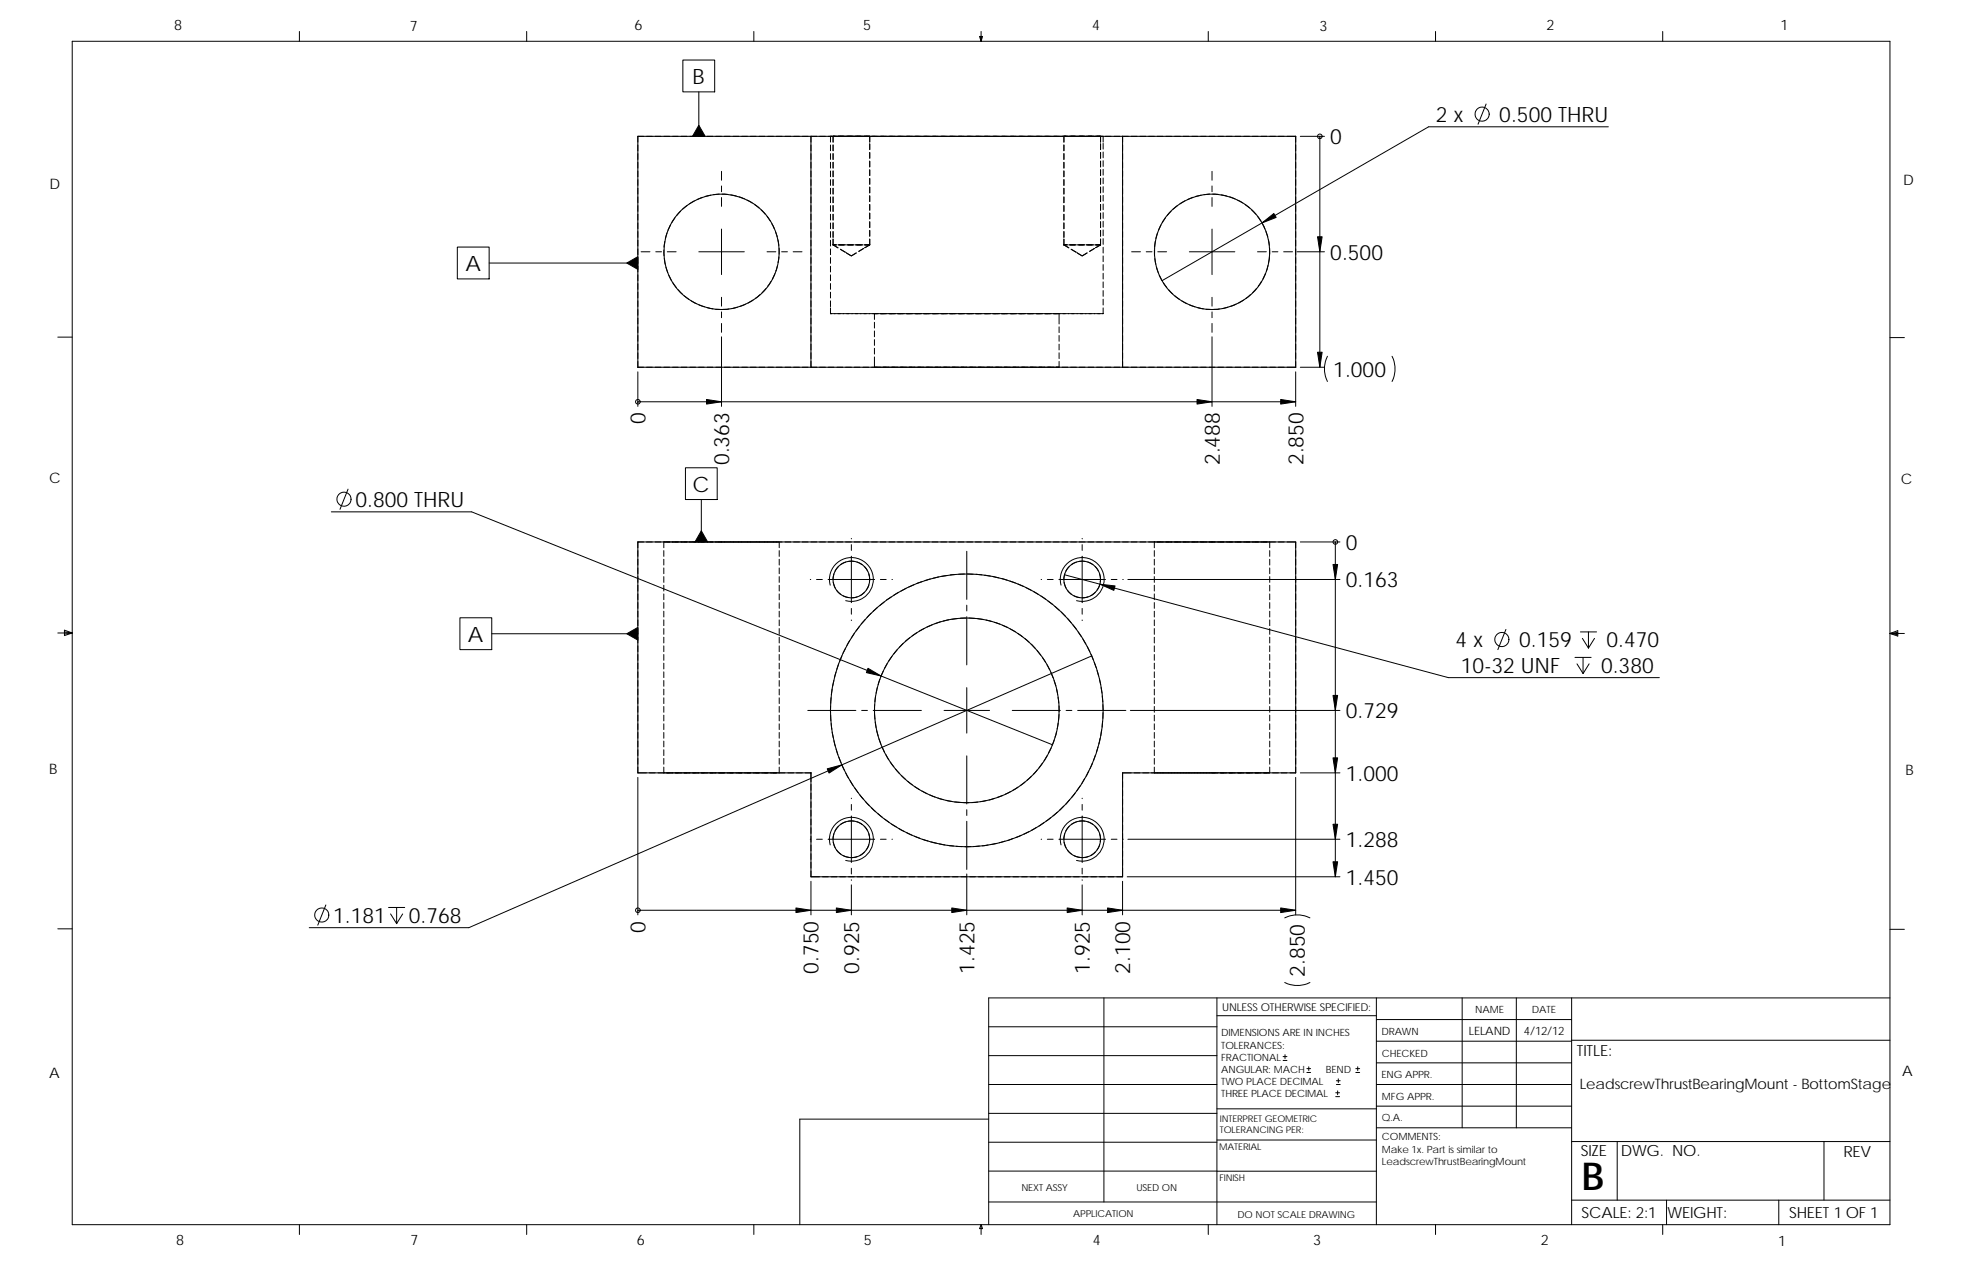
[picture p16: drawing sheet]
<svg xmlns="http://www.w3.org/2000/svg" width="432mm" height="279mm" viewBox="0 0 432 279" stroke-linecap="round" stroke-linejoin="round" font-family="sans-serif">
<defs><g id="words">
<text font-size="8.5" x="348.1" y="261.7">B</text>
<g font-size="4.7">
<text x="152.4" y="18.5">B</text>
<text x="316" y="26.8">2 x</text>
<text x="330" y="26.8">0.500 THRU</text>
<text x="292.8" y="31.8">0</text>
<text x="102.4" y="59.6">A</text>
<text x="292.8" y="57.2">0.500</text>
<text x="293.4" y="82.9">1.000</text>
<text x="142.1" y="93.3" transform="rotate(-90 142.1 93.3)">0</text>
<text x="160.5" y="102.3" transform="rotate(-90 160.5 102.3)">0.363</text>
<text x="268.4" y="102.3" transform="rotate(-90 268.4 102.3)">2.488</text>
<text x="286.9" y="102.3" transform="rotate(-90 286.9 102.3)">2.850</text>
<text x="78.2" y="111.5">0.800 THRU</text>
<text x="152.4" y="108.2">C</text>
<text x="296.2" y="121">0</text>
<text x="296.2" y="129.2">0.163</text>
<text x="103" y="141.2">A</text>
<text x="320.3" y="142.4">4 x</text>
<text x="334.3" y="142.4">0.159</text>
<text x="353.5" y="142.4">0.470</text>
<text x="321.5" y="148">10-32 UNF</text>
<text x="352.4" y="148">0.380</text>
<text x="296.2" y="158.1">0.729</text>
<text x="296.2" y="171.8">1.000</text>
<text x="296.2" y="186.4">1.288</text>
<text x="296.2" y="194.6">1.450</text>
<text x="73.3" y="203">1.181</text>
<text x="90" y="203">0.768</text>
<text x="142.1" y="205.2" transform="rotate(-90 142.1 205.2)">0</text>
<text x="180.2" y="214.2" transform="rotate(-90 180.2 214.2)">0.750</text>
<text x="189.1" y="214.2" transform="rotate(-90 189.1 214.2)">0.925</text>
<text x="214.5" y="214.2" transform="rotate(-90 214.5 214.2)">1.425</text>
<text x="239.9" y="214.2" transform="rotate(-90 239.9 214.2)">1.925</text>
<text x="248.8" y="214.2" transform="rotate(-90 248.8 214.2)">2.100</text>
<text x="287.2" y="214.9" transform="rotate(-90 287.2 214.9)">2.850</text>
</g>
<g font-size="3.4">
<text x="347" y="232.3">TITLE:</text>
<text x="347.9" y="254.3">SIZE</text>
<text x="356.7" y="254.3">DWG. NO.</text>
<text x="405.7" y="254.4">REV</text>
<text x="348.1" y="267.9">SCALE: 2:1</text>
<text x="367" y="268">WEIGHT:</text>
<text x="393.8" y="267.9">SHEET 1 OF 1</text>
</g>
<g font-size="3.2">
<text x="38.3" y="6.7">8</text>
<text x="90.2" y="6.8">7</text>
<text x="139.7" y="6.5">6</text>
<text x="189.9" y="6.5">5</text>
<text x="240.4" y="6.6">4</text>
<text x="290.4" y="6.7">3</text>
<text x="340.4" y="6.6">2</text>
<text x="391.8" y="6.7">1</text>
<text x="10.9" y="41.6">D</text>
<text x="418.9" y="40.7">D</text>
<text x="10.8" y="106.3">C</text>
<text x="418.4" y="106.4">C</text>
<text x="10.8" y="170.2">B</text>
<text x="419.4" y="170.6">B</text>
<text x="10.8" y="237.2">A</text>
<text x="347.7" y="239.6">LeadscrewThrustBearingMount - BottomStage</text>
<text x="418.6" y="236.8">A</text>
<text x="38.8" y="273.9">8</text>
<text x="90.3" y="273.9">7</text>
<text x="140.2" y="273.8">6</text>
<text x="190.1" y="273.9">5</text>
<text x="240.5" y="273.8">4</text>
<text x="289" y="273.9">3</text>
<text x="339.1" y="273.9">2</text>
<text x="391.4" y="274.2">1</text>
</g>
<g font-size="2.5">
<text x="323.3" y="227.6">LELAND</text>
<text x="335.4" y="227.7">4/12/12</text>
</g>
<text font-size="2.4" x="269" y="222.4">UNLESS OTHERWISE SPECIFIED:</text>
<g font-size="2.2">
<text x="304" y="227.7">DRAWN</text>
<text x="324.7" y="222.9">NAME</text>
<text x="337.2" y="222.9">DATE</text>
<text x="268.8" y="228">DIMENSIONS ARE IN INCHES</text>
<text x="268.8" y="230.7">TOLERANCES:</text>
<text x="268.8" y="233.3">FRACTIONAL</text>
<text x="304.1" y="232.6">CHECKED</text>
<text x="268.8" y="236">ANGULAR: MACH</text>
<text x="268.8" y="238.6">TWO PLACE DECIMAL</text>
<text x="291.8" y="236">BEND</text>
<text x="304" y="237.2">ENG APPR.</text>
<text x="268.8" y="241.3">THREE PLACE DECIMAL</text>
<text x="304.1" y="242">MFG APPR.</text>
<text x="304.1" y="246.7">Q.A.</text>
<text x="304.1" y="250.9">COMMENTS:</text>
<text x="304.1" y="253.6">Make 1x. Part is similar to</text>
<text x="304.1" y="256.2">LeadscrewThrustBearingMount</text>
</g>
<g font-size="2.1">
<text x="224.8" y="262">NEXT ASSY</text>
<text x="250.1" y="262">USED ON</text>
<text x="236.2" y="267.8">APPLICATION</text>
<text x="272.4" y="267.9">DO NOT SCALE DRAWING</text>
</g>
<g font-size="2">
<text x="268.5" y="249.4">TOLERANCING PER:</text>
<text x="268.5" y="246.8">INTERPRET GEOMETRIC</text>
<text x="268.3" y="252.9">MATERIAL</text>
<text x="268.4" y="259.7">FINISH</text>
</g>
</g></defs>
<g fill="none" stroke="#000" stroke-width=".22">
<path d="M15.9 9.1h400v260.3h-400zM65.9 6.9v2.2M115.9 6.9v2.2M150.3 13.2h7v7h-7zM165.9 6.9v2.2M215.6 8h.6l-.3 1.1zM215.7 8l.2 1.1M215.9 6.9v2.2M216 8l-.1 1.1M265.9 6.9v2.2M315.9 6.9v2.2M365.9 6.9v2.2"/>
<path d="M140.4 30h.1M140.4 31.9v1.3M140.4 33.8v1.3M140.4 35.7v1.3M140.4 37.6v1.3M140.4 39.5v1.3M141.6 30h-1.2v1.3M142.3 30h1.3M144.2 30h1.3M146.1 30h1.3M148 30h1.3M149.9 30h1.3"/>
<path d="M151.8 30h1.3M153.7 30h1.3M153.8 20.2v9.8M155.6 30h1.3M157.5 30h1.3M158.8 37.7v1.9M159.4 30h1.3M161.3 30h1.3M163.2 30h1.3M165.1 30h1.3M167 30h1.3M169 30h1.2"/>
<path d="M170.9 30h1.2M172.8 30h1.2M174.7 30h1.2M176.6 30h1.2M178.5 31.9v1.3M178.5 33.8v1.3M178.5 35.7v1.3M178.5 37.6v1.3M178.5 39.5v1.3M179.7 30h-1.2v1.3M180.4 30h1.3M182.3 30h1.3"/>
<path d="M182.8 30v1.3M182.8 31.9v1.3M182.8 33.8v1.3M182.8 35.7v1.3M182.8 37.6v1.3M182.8 39.5v1.3M183.1 30h-.3h2.2M183.3 30v1.3M183.3 31.9v1.3M183.3 33.8v1.3M183.3 35.7v1.3M183.3 37.6v1.3"/>
<path d="M183.3 39.5v1.3M183.8 30h-.5h.9M184.2 30h1.3M184.4 30h2.5M184.4 30h1.3M184.8 30h2.6M186.3 30h2.5M186.3 30h1.3M186.7 30h2.6M188.2 30h2.5M188.2 30h1.3M188.6 30h1.3"/>
<path d="M189.9 30h1.3M190.1 30h2.5M190.1 30h1.3M190.5 30h.9M191.4 31.6v1.3M191.4 33.5v1.3M191.4 35.5v1.2M191.4 37.4v1.2M191.4 39.3v1.2M191.4 30v1.3M191.8 30h1.3M193.7 30h1.3"/>
<path d="M193.9 30h3M194.5 30h-2.5M195.8 30h3M199.4 30h1.3M200.2 30h-2.5M201.3 30h1.3M202.1 30h-2.5M203.2 30h1.3M204 30h-2.5M206 30h-2.6M207.9 30h-2.8M209.8 30h-2.7"/>
<path d="M211.7 30h-2.7M213.6 30h-2.7M215.5 30h-2.7M217.4 30h-2.7M219.3 30h-2.7M221.2 30h-2.7M223.1 30h-2.7M224.2 30h1.3M224.4 30h3M225 30h-2.7M226.3 30h3M229.9 30h1.3"/>
<path d="M230.7 30h-2.5M232.6 30h-2.5M234.1 30v1.3M234.1 31.9v1.3M234.1 33.8v1.3M234.1 35.7v1.3M234.1 37.6v1.3M234.1 39.5v1.3M234.5 30h-2.7M234.6 30h-.5h.9h-1.3M235.2 30h1.3M235.6 30h1.3"/>
<path d="M236.4 30h-2.5M237.1 30h1.3M237.5 30h1.3zM238.3 30h-2.5M239 30h1.3M239.4 30h1.3M240.2 30h-2.5M240.9 30h1.3zM241.5 30h1.3v1.3M242.1 30h-2.5M242.2 31.6v1.3M242.2 33.5v1.3"/>
<path d="M242.2 35.5v1.2M242.2 37.4v1.2M242.2 39.3v1.2M242.2 30h-.9h1.3M242.2 30v1.3M242.8 31.5v1.3M242.8 33.4v1.3M242.8 35.3v1.3M242.8 37.3v1.2M242.8 39.2v1.2M243.2 30h1.3M245.2 30h1.2"/>
<path d="M247.1 31.9v1.3M247.1 33.8v1.3M247.1 35.7v1.3M247.1 37.6v1.3M247.1 39.5v1.3M248.3 30h-1.2v1.3M249 30h1.2M250.9 30h1.2M252.8 30h1.2M254.7 30h1.2M256.6 30h1.3M258.5 30h1.3"/>
<path d="M260.4 30h1.3M262.3 30h1.3M264.2 30h1.3M266.1 30h1.3M266.7 37.7v1.9M268 30h1.3M269.9 30h1.3M271.8 30h1.3M273.7 30h1.3M275.6 30h1.3M277.5 30h1.3M279.4 30h1.3"/>
<path d="M281.3 30h1.3M283.3 30h1.9M285.2 30h.1M285.2 30v1.3M285.2 31.9v1.3M285.2 33.8v1.3M285.2 35.7v1.3M285.2 37.6v1.3M285.2 39.5v1.3M286.2 30h5.3M290.5 30v50.8M290.5 30h.1"/>
<path d="M327.1 22.9l-1.8 4.4M354 27.9h-39.6l-58.6 33.8M100.6 54.4h7.1v7h-7.1zM107.7 57.9h32.7M140.4 41.4v1.3M140.4 43.3v1.3M140.4 45.2v1.3M140.4 47.1v1.3M140.4 49v1.3M140.4 50.9v1.3M140.4 52.9v1.2M140.4 54.8v1.2"/>
<path d="M140.4 56.7v1.2M140.4 58.6v1.2M141.1 55.4h1.9M144.3 55.4h1.3M146.1 55v1.3M146.2 56.9l.2 1.2M146.3 53.1l-.2 1.3M146.6 58.8l.4 1.2M146.8 51.3l-.4 1.2M146.9 55.4h1.9M147.6 49.5l-.6 1.2M148.5 47.9l-.7 1.1"/>
<path d="M149.8 46.5l-.9 .9M151.2 45.2l-1 .8M152.8 44.2l-1.1 .7M153.8 55.4h10M154.6 43.4l-1.2 .5M156.4 42.9l-1.2 .3M158.3 42.7l-1.3 .1M158.8 40.9v1.3M158.8 43.5v1.9M158.8 50.4v10M158.9 42.7l1.3 .1M160.8 42.9l1.3 .2"/>
<path d="M162.7 43.3l1.2 .5M164.4 44l1.1 .6M166.1 45l1 .8M167.5 46.2l.9 .9M168.8 55.4h2M168.8 47.6l.7 1M169.9 49.2l.5 1.1M170.7 50.9l.3 1.2M171.1 58.4l-.3 1.2M171.2 52.7l.2 1.3M171.4 56.5l-.2 1.3M171.5 54.6v1.3"/>
<path d="M172 55.4h1.3M174.6 55.4h1.9M178.5 41.4v1.3M178.5 43.3v1.3M178.5 45.2v1.3M178.5 47.1v1.3M178.5 49v1.3M178.5 50.9v1.3M178.5 52.9v1.2M178.5 54.8v1.2M178.5 56.7v1.2M178.5 58.6v1.2"/>
<path d="M182.8 41.4v1.3M182.8 43.3v1.3M182.8 45.2v1.3M182.8 47.1v1.3M182.8 49v1.3M182.8 50.9v1.3M182.8 52.9v1.2M182.8 54.8v1.2M182.8 56.7v1.2M182.8 58.6v1.2M183.3 41.4v1.3M183.3 43.3v1.3"/>
<path d="M183.3 45.2v1.3M183.3 47.1v1.3M183.3 49v1.3M183.3 50.9v1.3M183.3 52.6v1.3l1.1 .6M183.8 53.9h-.5h.9M183.9 53.9h-.6h.8M184.4 53.9h1.3M184.5 53.9h1.3M184.7 53.9h1.3M184.8 53.9h1.3M185 54.8l1.1 .7"/>
<path d="M186.3 55.6l1.1 .7 1-.7M186.3 53.9h1.3M186.4 53.9h1.3M186.6 53.9h1.3M186.7 53.9h1.3M188.2 53.9h1.3M188.3 53.9h1.3M188.6 53.9h1.2M188.6 53.9h1.3M190.1 54.7l-1.1 .6M190.1 53.9h1.3M190.2 53.9h1.2h-.9"/>
<path d="M190.5 53.9h.9M191.4 41.2v1.2M191.4 43.1v1.2M191.4 45v1.2M191.4 46.9v1.3M191.4 48.8v1.3M191.4 50.7v1.3M191.4 52.6v1.3M191.4 53.9l-1.1 .6M234.1 45.2v1.3M234.1 47.1v1.3M234.1 49v1.3"/>
<path d="M234.1 50.9v1.3M234.1 41.4v1.3M234.1 43.3v1.3M234.1 52.6v1.3l1.1 .6M234.6 53.9h-.5h.9M234.7 53.9h-.6h.8M235.2 53.9h1.3M235.3 53.9h1.3M235.5 53.9h1.3M235.6 53.9h1.3M235.8 54.8l1.1 .7M237.1 55.6l1.1 .7 1-.7"/>
<path d="M237.1 53.9h1.3M237.2 53.9h1.3M237.4 53.9h1.3M237.5 53.9h1.3M239 53.9h1.3M239.1 53.9h1.3M239.4 53.9h1.2M239.4 53.9h1.3M240.9 54.7l-1.1 .6M240.9 53.9h1.3M241 53.9h1.2h-.9M241.3 53.9h.9"/>
<path d="M242.2 41.2v1.2M242.2 43.1v1.2M242.2 45v1.2M242.2 46.9v1.3M242.2 48.8v1.3M242.2 50.7v1.3M242.2 52.6v1.3M242.2 53.9l-1.1 .6M242.8 41.1v1.2M242.8 43v1.2M242.8 44.9v1.2M242.8 46.8v1.2"/>
<path d="M242.8 48.7v1.3M242.8 50.6v1.3M242.8 52.5v1.3M242.8 54.4v1.3M242.8 56.3v1.3M242.8 58.2v1.3M247.1 41.4v1.3M247.1 43.3v1.3M247.1 45.2v1.3M247.1 47.1v1.3M247.1 49v1.3M247.1 50.9v1.3"/>
<path d="M247.1 52.9v1.2M247.1 54.8v1.2M247.1 56.7v1.2M247.1 58.6v1.2M249 55.4h2M252.3 55.4h1.2M254.1 55v1.3M254.1 56.9l.3 1.2M254.3 53.1l-.2 1.3M254.5 58.8l.4 1.2M254.7 51.3l-.3 1.2M254.8 55.4h2"/>
<path d="M255.5 49.5l-.5 1.2M256.5 47.9l-.7 1.1M257.7 46.5l-.8 .9M259.2 45.2l-1 .8M260.8 44.2l-1.1 .7M261.7 55.4h10.1M262.5 43.4l-1.2 .5M264.4 42.9l-1.3 .3M266.2 42.7l-1.2 .1M266.7 40.9v1.3M266.7 43.5v1.9M266.7 50.4v10"/>
<path d="M266.9 42.7l1.2 .1M268.8 42.9l1.2 .2M270.6 43.3l1.2 .5M272.4 44l1.1 .6M274 45l1 .8M275.5 46.2l.9 .9M276.8 55.4h1.9M276.8 47.6l.7 1M277.8 49.2l.6 1.1M278.6 50.9l.4 1.2M279.1 58.4l-.4 1.2M279.1 52.7l.3 1.3"/>
<path d="M279.4 56.5l-.2 1.3M279.4 54.6v1.3M280 55.4h1.2M282.5 55.4h2M285.2 41.4v1.3M285.2 43.3v1.3M285.2 45.2v1.3M285.2 47.1v1.3M285.2 49v1.3M285.2 50.9v1.3M285.2 52.9v1.2M285.2 54.8v1.2"/>
<path d="M285.2 56.7v1.2M285.2 58.6v1.2M285.5 55.4h6M12.7 74.2h3.2M140.4 79.5v1.3h1.2M140.4 60.5v1.2M140.4 62.4v1.2M140.4 64.3v1.3M140.4 66.2v1.3M140.4 68.1v1.3M140.4 70v1.3M140.4 71.9v1.3"/>
<path d="M140.4 73.8v1.3M140.4 75.7v1.3M140.4 77.6v1.3M147.2 60.6l.6 1.1M148.1 62.2l.7 1.1M149.2 63.8l.9 .9M150.6 65.1l1 .7M152.1 66.2l1.2 .6M153.8 67.1l1.2 .4M155.6 67.7l1.3 .2M157.5 68l1.3 .1M158.8 65.4v2"/>
<path d="M158.8 68.6v1.3M158.8 71.2v1.9M158.8 74.1v15.3M160.4 68l-1.2 .1M162.3 67.6l-1.2 .3M164.1 66.9l-1.2 .5M165.7 66l-1 .7M167.2 64.8l-.9 .8M168.6 63.5l-.9 .9M169.7 61.9l-.7 1.1M170.5 60.2l-.5 1.2M178.5 79.5v1.3h1.2"/>
<path d="M178.5 60.5v1.2M178.5 62.4v1.2M178.5 64.3v1.3M178.5 66.2v1.3M178.5 68.1v1.3M178.5 70v1.3M178.5 71.9v1.3M178.5 73.8v1.3M178.5 75.7v1.3M178.5 77.6v1.3M182.8 67.7v1.3M182.8 60.5v1.2"/>
<path d="M182.8 62.4v1.2M182.8 64.3v1.3M182.8 66.2v1.3M183 69h-.2h1M183.7 69h1.2M184.4 69h1.3M185.6 69h1.2M186.3 69h1.3M187.5 69h1.2M188.2 69h1.3M189.4 69h1.2M190.1 69h1.3"/>
<path d="M191.3 69h1.3M192 69h1.3M192.4 78.5v2.3h2.6M192.4 69v1.3M192.4 70.9v1.3M192.4 72.8v1.3M192.4 74.7v1.3M192.4 76.6v1.3M193.1 69h-.6h.6M193.2 69h1.3M193.7 69h1.3M193.8 69h1.2"/>
<path d="M193.9 69h1.3M195.1 69h1.3M195.6 69h1.3h-1.2M195.9 69h1.2M197 69h1.3M197.5 69h1.3M197.6 69h1.2M197.8 69h1.2M198.9 69h1.3M199.7 69h1.2M200.7 69h-1.3h1.3M200.8 69h1.3"/>
<path d="M201.3 69h1.3M201.4 69h1.2M201.6 69h1.2M202.7 69h1.3M203.2 69h1.3M203.3 69h1.3M203.5 69h1.2M204.6 69h1.3M205.1 69h1.3M205.4 69h1.3M206.5 69h1.3M207.1 69h1.2"/>
<path d="M207.1 69h1.3M207.3 69h1.3M208.4 69h1.3M209 69h1.2M209 69h1.3M209.2 69h1.3M210.3 69h1.3M210.9 69h1.5M212.2 69h1.3M212.8 69h1.2M212.8 69h1.3M213 69h1.3"/>
<path d="M214.1 69h1.3M214.9 69h1.3M215.9 69h-1.2h1.3M216 69h1.3M216.6 69h1.2M216.6 69h1.3M216.8 69h1.3M218 69h1.2M218.5 69h1.5M219.9 69h1.2M220.4 69h1.3M220.6 69h1.3"/>
<path d="M221.8 69h1.2M222.3 69h1.3M222.5 69h1.3M223.7 69h1.2M224.2 69h1.3M224.4 69h1.3M225.6 69h1.2M226.1 69h1.3h-1.3M226.3 69h1.3M227.5 69h1.2M228 69h1.3M228.2 69h1.3"/>
<path d="M229.4 69h1.3M230.1 69h1.3M231.2 69h-1.3h1.3M231.3 69h1.3M231.8 69h1.3M231.9 69h1.2M232.1 69h1.2M233.1 79.5v1.3h-2.6M233.1 69v2.3M233.1 71.9v1.3M233.1 73.8v1.3M233.1 75.7v1.3"/>
<path d="M233.1 77.6v1.3M233.2 69h1.3M234 69h1.2M235.1 69h1.3M235.9 69h1.2M237 69h1.3M237.8 69h1.2M238.9 69h1.3M239.7 69h1.2M240.8 69h1.3M241.6 69h1.1M242.8 60.1v1.3"/>
<path d="M242.8 62v1.3M242.8 63.9v1.3M242.8 65.8v1.3M242.8 67.7v1.3M247.1 79.5v1.3h1.2M247.1 60.5v1.2M247.1 62.4v1.2M247.1 64.3v1.3M247.1 66.2v1.3M247.1 68.1v1.3M247.1 70v1.3M247.1 71.9v1.3"/>
<path d="M247.1 73.8v1.3M247.1 75.7v1.3M247.1 77.6v1.3M255.1 60.6l.6 1.1M256.1 62.2l.7 1.1M257.2 63.8l.9 .9M258.6 65.1l1 .7M260.1 66.2l1.1 .6M261.8 67.1l1.2 .4M263.6 67.7l1.2 .2M265.5 68l1.2 .1M266.7 65.4v2"/>
<path d="M266.7 68.6v1.3M266.7 71.2v1.9M266.7 74.1v15.3M268.4 68l-1.3 .1M270.2 67.6l-1.2 .3M272 66.9l-1.2 .5M273.7 66l-1.1 .7M275.2 64.8l-1 .8M276.5 63.5l-.8 .9M277.6 61.9l-.7 1.1M278.5 60.2l-.6 1.2M285.2 60.5v1.2"/>
<path d="M285.2 62.4v1.2M285.2 64.3v1.3M285.2 66.2v1.3M285.2 68.1v1.3M285.2 70v1.3M285.2 71.9v1.3M285.2 73.8v1.3M285.2 75.7v1.3M285.2 77.6v1.3M285.2 79.5v1.3M292.1 78.4a6.2 6.2 0 0 0 0 5.5M306.4 78.4a6.2 6.2 0 0 1 0 5.5"/>
<path d="M415.9 74.3h3.2M140.4 88.4h144.8M140.4 88.4h.1M140.4 81.8v7.6M142.3 80.8h1.3M144.2 80.8h1.3M146.1 80.8h1.3M148 80.8h1.3M149.9 80.8h1.3M151.8 80.8h1.3M153.7 80.8h1.3M155.6 80.8h1.3"/>
<path d="M157.5 80.8h1.3M159.4 80.8h1.3M161.3 80.8h1.3M163.2 80.8h1.3M165.1 80.8h1.3M167 80.8h1.3M169 80.8h1.2M170.9 80.8h1.2M172.8 80.8h1.2M174.7 80.8h1.2M176.6 80.8h1.2M180.4 80.8h1.3"/>
<path d="M182.3 80.8h1.3M184.2 80.8h1.3M186.1 80.8h1.3M188 80.8h1.3M189.9 80.8h1.3M191.8 80.8h1.3M194.4 80.8h2.5M196.3 80.8h2.5M198.2 80.8h2.5M200.1 80.8h2.5M202 80.8h2.5M203.9 80.8h4.4"/>
<path d="M207.7 80.8h2.5M209.6 80.8h2.5M211.5 80.8h4.4M215.3 80.8h2.5M217.2 80.8h2.6M219.1 80.8h2.6M221 80.8h2.6M222.9 80.8h2.6M224.8 80.8h2.6M226.7 80.8h2.6M228.6 80.8h2.6M232.5 80.8h.6z"/>
<path d="M233.7 80.8h1.3M235.6 80.8h1.3M237.5 80.8h1.3M239.4 80.8h1.3M241.3 80.8h1.3M243.2 80.8h1.3M245.2 80.8h1.2M249 80.8h1.2M250.9 80.8h1.2M252.8 80.8h1.2M254.7 80.8h1.2M256.6 80.8h1.3"/>
<path d="M258.5 80.8h1.3M260.4 80.8h1.3M262.3 80.8h1.3M264.2 80.8h1.3M266.1 80.8h1.3M268 80.8h1.3M269.9 80.8h1.3M271.8 80.8h1.3M273.7 80.8h1.3M275.6 80.8h1.3M277.5 80.8h1.3M279.4 80.8h1.3"/>
<path d="M281.3 80.8h1.3M283.3 80.8h1.9M285.2 80.8h.1M285.2 81.8v7.6M286.2 80.8h5.3M72.9 112.6h30.9l127.8 51.3M76.6 107.6l-1.8 4.5M141.6 119.2h-1.2v1.3M142.3 119.2h1.3M144.2 119.2h1.3M146.1 119.2h1.3h-1.3v1.3M146.8 119.2h1.2"/>
<path d="M148 119.2h1.3zM148.7 119.2h1.2M149.9 119.2h1.3zM150.6 119.2h1.2M150.9 102.9h6.9v7h-6.9zM151.8 119.2h1.3zM152.5 119.2h1.3M153.7 119.2h1.3zM154.3 109.9v9.3M154.4 119.2h1.3M155.6 119.2h1.3zM156.3 119.2h1.3"/>
<path d="M158.2 119.2h1.3M158.8 119.2h-1.3h3.2M160.1 119.2h1.3M160.7 119.2h1.2M162 119.2h1.3M163.2 119.2h1.3M163.8 119.2h-2.5M163.9 119.2h1.3M164.5 119.2h1.2M165.1 119.2h1.3M165.8 119.2h1.3M166.4 119.2h1.2"/>
<path d="M167 119.2h1.3M167.7 119.2h2.5M168.3 119.2h1.2M169.6 119.2h1.3M170.2 119.2h1.2M170.9 119.2h1.2M171.5 119.2v1.3M172.8 119.2h1.2M174.7 119.2h1.2M176.6 119.2h1.2M178.5 119.2h1.2M180.4 119.2h1.3"/>
<path d="M182.3 119.2h1.3M184.2 119.2h1.3M186.1 119.2h1.3M187.4 118.4v.2M187.4 119.8v1.3M188 119.2h1.3M189.9 119.2h1.3M191.8 119.2h1.3M193.7 119.2h1.3M195.6 119.2h1.3M197.5 119.2h1.3M199.4 119.2h1.3"/>
<path d="M201.3 119.2h1.3M203.2 119.2h1.3M205.1 119.2h1.3M207.1 119.2h1.2M209 119.2h1.2M210.9 119.2h1.2M212.8 119.2h1.2M214.7 119.2h1.2M216.6 119.2h1.2M218.5 119.2h1.3M220.4 119.2h1.3M222.3 119.2h1.3"/>
<path d="M224.2 119.2h1.3M226.1 119.2h1.3M228 119.2h1.3M229.9 119.2h1.3M231.8 119.2h1.3M233.7 119.2h1.3M235.6 119.2h1.3M237.5 119.2h1.3M238.2 118.4v.2M238.2 119.8v1.3M239.4 119.2h1.3M241.3 119.2h1.3"/>
<path d="M243.2 119.2h1.3M245.2 119.2h1.2M247.1 119.2h1.2M249 119.2h1.2M250.9 119.2h1.2M252.8 119.2h1.2v1.3M254.1 119.2h1.2M254.7 119.2h2.5M254.7 119.2h1.3M256.6 119.2h2.5M256.6 119.2h1.3M258.5 119.2h2.5"/>
<path d="M258.5 119.2h1.3M261.7 119.2h-1.3h2.5M262.3 119.2h2.5M262.3 119.2h1.3M264.2 119.2h2.5M264.2 119.2h1.3M267.4 119.2h-1.3h3.2M268.1 119.2h1.2M268.6 119.2h1.3M269.9 119.2h1.3M270 119.2h1.2M270.5 119.2h2.6"/>
<path d="M271.9 119.2h1.2M272.4 119.2h1.3M273.7 119.2h1.3M273.8 119.2h1.2M274.3 119.2h1.3M275.7 119.2h1.2zM276.2 119.2h1.3M277.5 119.2h1.3M277.6 119.2h1.2M278.1 119.2h1.3M280.7 119.2h-1.3v1.3M281.3 119.2h1.3"/>
<path d="M283.3 119.2h1.9v1.3M285.2 119.2h.1M286.2 119.2h8.7M293.9 119.2v73.7M293.9 119.2h.1M12.7 139.3h3.2M14.2 138.6l1.7 .7-1.7 .5zM14.2 139l1.7 .3M15.9 139.3l-1.7 .2M101.2 135.9h7v7h-7zM108.2 139.4h32.2M140.4 121.1v1.3"/>
<path d="M140.4 123v1.3M140.4 124.9v1.3M140.4 126.9v1.2M140.4 128.8v1.2M140.4 130.7v1.2M140.4 132.6v1.2M140.4 134.5v1.2M140.4 136.4v1.2M140.4 138.3v1.3M146.1 121.1v1.3M146.1 123v1.3M146.1 124.9v1.3"/>
<path d="M146.1 126.9v1.2M146.1 128.8v1.2M146.1 130.7v1.2M146.1 132.6v1.2M146.1 134.5v1.2M146.1 136.4v1.2M146.1 138.3v1.3M171.5 121.1v1.3M171.5 123v1.3M171.5 124.9v1.3M171.5 126.9v1.2M171.5 128.8v1.2"/>
<path d="M171.5 130.7v1.2M171.5 132.6v1.2M171.5 134.5v1.2M171.5 136.4v1.2M171.5 138.3v1.3M178.3 127.5h.1M179.7 127.5h1.3M182.2 127.5h10.3M182.7 128.7a4.8 4.8 0 0 1 4.2-6 4.8 4.8 0 0 1 5.3 5.2 4.8 4.8 0 0 1-6.1 4.2M183.4 128.1l.4 1.2M183.5 126.3l-.2 1.2M184.1 129.9l.9 .9"/>
<path d="M184.5 124.7l-.7 1M185.6 131.1l1.2 .4M186.1 123.7l-1.1 .5M186.7 123.5h1.3M187.4 122.4v10.2M187.4 133.9v1.2M187.4 136.4v.1M188 139.3l-.7 1.1M188.6 123.7l1.1 .5M188.7 131.3l-1.3 .2M189.2 137.8l-.8 1M190.2 124.6l.7 1"/>
<path d="M190.2 130.3l-.9 .7M190.4 136.3l-.9 1M191.2 128.7l-.6 1.1M191.2 126.2l.1 1.8M191.7 134.9l-.9 .9M193.1 133.6l-.9 .9M193.8 127.5h1.2M194.6 132.4l-1 .8M196.1 131.3l-1 .7M196.3 127.5h.1M197.7 130.3l-1 .7M199.4 129.4l-1.1 .6"/>
<path d="M201.1 128.6l-1.1 .5M201.8 139.2l-1.1 .7M202.9 128l-1.2 .4M203.4 138.2l-1.1 .7M204.7 127.4l-1.2 .3M205.2 137.5l-1.2 .4M206.6 126.9l-1.2 .3M207 136.8l-1.2 .4M208.5 126.6l-1.3 .2M208.8 136.4l-1.2 .2M210.4 126.4l-1.3 .1M210.7 136.1l-1.3 .1"/>
<path d="M212.3 126.3h-1.3M212.6 136h-1.3M212.8 121.3v10.6M212.8 133.1v1.3M212.8 135.7v10.6M212.9 126.3h1.3M213.2 136h1.3M214.8 126.3l1.3 .2M215.1 136.1l1.3 .2M216.7 126.5l1.3 .2M217 136.4l1.2 .3M218.6 126.9l1.2 .2"/>
<path d="M218.8 136.9l1.2 .4M220.4 127.3l1.3 .3M220.6 137.5l1.2 .6M222.2 127.8l1.3 .5M222.4 138.4l1.1 .6M224 139.4l1 .7M224 128.5l1.2 .5M225.8 129.3l1.1 .5M227.5 130.2l1.1 .6M229.1 131.1l1 .7M229.1 127.5h.1M230.5 127.5h1.3"/>
<path d="M230.7 132.2l1 .8M232.2 133.4l.9 .8M233 127.5h10.3M233.5 128.7a4.8 4.8 0 0 1 4.2-6 4.8 4.8 0 0 1 5.3 5.2 4.8 4.8 0 0 1-6.1 4.2M233.6 134.7l.9 .9M234.2 128.1l.4 1.2M234.3 126.4l84.4 22.7h46.5M234.3 126.3l-.2 1.2M234.9 136l.8 1M234.9 129.9l.9 .9M235.3 124.7l-.7 1M236.1 137.5l.8 1"/>
<path d="M236.4 131.1l1.2 .4M236.9 123.7l-1.1 .5M237.3 139l.7 1.1M237.5 123.5h1.3M238.2 122.4v10.2M238.2 133.9v1.2M238.2 136.4v.1M239.4 123.7l1.1 .5M239.5 131.3l-1.3 .2M241 124.6l.7 1M241 130.3l-.9 .7M242 128.7l-.6 1.1"/>
<path d="M242 126.2l.1 1.8M244.6 127.5h1.2M247.1 127.5h.1M248.2 127.5h46.7M254 121.1v1.3M254 123v1.3M254 124.9v1.3M254 126.9v1.2M254 128.8v1.2M254 130.7v1.2M254 132.6v1.2M254 134.5v1.2"/>
<path d="M254 136.4v1.2M254 138.3v1.3M279.4 121.1v1.3M279.4 123v1.3M279.4 124.9v1.3M279.4 126.9v1.2M279.4 128.8v1.2M279.4 130.7v1.2M279.4 132.6v1.2M279.4 134.5v1.2M279.4 136.4v1.2M279.4 138.3v1.3"/>
<path d="M285.2 121.1v1.3M285.2 123v1.3M285.2 124.9v1.3M285.2 126.9v1.2M285.2 128.8v1.2M285.2 130.7v1.2M285.2 132.6v1.2M285.2 134.5v1.2M285.2 136.4v1.2M285.2 138.3v1.3M331.4 138.5l-1.8 4.4M347.8 139h3.6"/>
<path d="M349.6 139v3.6M415.9 139.4h3.2M415.9 139.4l1.8-.7v1.2zM415.9 139.4l1.8 .2M417.7 139.1l-1.8 .3M140.4 140.2v1.3M140.4 142.1v1.3M140.4 144v1.3M140.4 145.9v1.3M140.4 147.8v1.3M140.4 149.7v1.3M140.4 151.6v1.3"/>
<path d="M140.4 153.5v1.3M140.4 155.4v1.3M140.4 157.3v1.3M140.4 159.2v1.3M146.1 140.2v1.3M146.1 142.1v1.3M146.1 144v1.3M146.1 145.9v1.3M146.1 147.8v1.3M146.1 149.7v1.3M146.1 151.6v1.3M146.1 153.5v1.3"/>
<path d="M146.1 155.4v1.3M146.1 157.3v1.3M146.1 159.2v1.3M171.5 140.2v1.3M171.5 142.1v1.3M171.5 144v1.3M171.5 145.9v1.3M171.5 147.8v1.3M171.5 149.7v1.3M171.5 151.6v1.3M171.5 153.5v1.3M171.5 155.4v1.3"/>
<path d="M171.5 157.3v1.3M171.5 159.2v1.3M177.8 156.3h10.6M182.8 155.4v1.3M182.8 157.3l.1 1.3M182.9 153.5l-.1 1.2M182.9 159.2l.2 1.2M183.1 151.6l-.1 1.2M183.5 149.7l-.3 1.3M184 147.9l-.4 1.2M184.6 146.1l-.5 1.2M185.3 144.3l-.5 1.2"/>
<path d="M186.1 142.6l-.6 1.1M187 140.9l-.6 1.1M189.6 156.3h1.3M192.2 156.3h10.6M192.4 156.3h.1M192.5 156.9l.1 1.3M192.5 155l-.1 1.3M192.6 158.8l.2 1.3M192.7 153.1l-.2 1.3M193.1 151.3l-.3 1.2M193.6 149.4l-.3 1.2M194.4 147.7l-.6 1.1"/>
<path d="M195.2 146l-.6 1.1M196.3 144.4l-.7 1.1M197.5 142.9l-.8 1M198.8 141.5l-.9 .9M200.2 140.3l-1 .8M207.8 156.3h10M212.8 151.3v10M222.8 156.3h10.6M225.5 140.5l1 .8M226.9 141.7l.9 .9M228.2 143.1l.8 1M229.4 144.6l.7 1.1"/>
<path d="M230.4 146.2l.6 1.2M231.3 147.9l.5 1.2M232 149.7l.4 1.2M232.5 151.5l.3 1.3M232.9 153.4l.1 1.3M232.9 159.1l-.2 1.3M233.1 155.3v1.3M233.1 157.2l-.1 1.3M234.6 156.3h1.3M237.2 156.3h10.6M238.3 140.6l.7 1.1M239.3 142.3l.6 1.1"/>
<path d="M240.1 144l.5 1.1M240.3 144.3l-137.1 59.8h-35.1M240.8 145.7l.5 1.2M241.4 147.5l.4 1.2M242 149.4l.2 1.2M242.3 151.2l.2 1.3M242.6 153.1l.1 1.3M242.7 158.7l-.2 1.3M242.7 155l.1 1.3M242.8 156.8l-.1 1.3M248.8 156.3h46.1M254 140.2v1.3"/>
<path d="M254 142.1v1.3M254 144v1.3M254 145.9v1.3M254 147.8v1.3M254 149.7v1.3M254 151.6v1.3M254 153.5v1.3M254 155.4v1.3M254 157.3v1.3M254 159.2v1.3M279.4 140.2v1.3M279.4 142.1v1.3"/>
<path d="M279.4 144v1.3M279.4 145.9v1.3M279.4 147.8v1.3M279.4 149.7v1.3M279.4 151.6v1.3M279.4 153.5v1.3M279.4 155.4v1.3M279.4 157.3v1.3M279.4 159.2v1.3M285.2 140.2v1.3M285.2 142.1v1.3M285.2 144v1.3"/>
<path d="M285.2 145.9v1.3M285.2 147.8v1.3M285.2 149.7v1.3M285.2 151.6v1.3M285.2 153.5v1.3M285.2 155.4v1.3M285.2 157.3v1.3M285.2 159.2v1.3M346.6 144.6h3.6M347.1 146l1.3 2.2M348.3 140.4l1.3 2.2M348.4 144.6v3.6"/>
<path d="M349.7 146l-1.3 2.2M350.9 140.4l-1.3 2.2M140.4 161.1v1.3M140.4 163v1.3M140.4 165v1.2M140.4 166.9v1.2M140.4 168.8v1.2M140.4 171v30.3M140.4 170h.1M140.4 170h1.9M142.9 170h1.3M146.1 168.8v1.2h-1.3"/>
<path d="M146.1 161.1v1.3M146.1 163v1.3M146.1 165v1.2M146.1 166.9v1.2M146.1 170h1.3M146.7 170h2.6M146.8 170h1.2M148.6 170h2.6M148.7 170h1.2M150.5 170h2.6M150.6 170h1.2M153.8 170h-1.4h2.6"/>
<path d="M154.3 170h2.6M154.4 170h1.3M156.3 170h2.5M156.3 170h1.3M160.1 170h1.3M160.7 170h1.2M161.3 170h-3.1h1.3M162 170h1.2M162 170h1.3M163.9 170h1.3M164.5 170h1.2M165.1 170h-2.5"/>
<path d="M165.8 170h1.2M165.8 170h1.3M166.4 170h1.2M167.7 170h1.3zM168.3 170h1.2M169.6 170h1.3M170.2 170h1.2M171.5 168.8v1.2h1.3M171.5 161.1v1.3M171.5 163v1.3M171.5 165v1.2M171.5 166.9v1.2"/>
<path d="M173.4 170h1.3M175.3 170h1.3M177.2 170h1.3v1.9M178.5 172.6v1.2M178.5 174.5v1.2M178.5 176.4v1.3M178.5 178.3v1.3M183.2 161.1l.2 1.2M183.5 162.9l.3 1.3M184 164.8l.4 1.2M184.6 166.6l.5 1.2M185.3 168.4l.6 1.1"/>
<path d="M186.1 170.1l.7 1.1M187.1 171.7l.6 1.1M187.4 175.6v.1M187.4 177v1.2M187.4 179.5v10.2M188.1 173.3l.7 1.1M189.2 174.9l.8 1M190.5 176.3l.8 .9M191.8 177.7l.9 .9M192.9 160.7l.4 1.2M193.2 179l1 .8M193.4 162.5l.5 1.2"/>
<path d="M194.1 164.3l.5 1.2M195 166l.6 1.1M195.9 167.7l.8 1M197.1 169.2l.8 .9M198.4 170.6l.9 .9M199.8 171.9l1 .8M201.3 173l1.1 .7M202.9 174l1.1 .6M204.6 174.9l1.2 .4M206.4 175.6l1.2 .3M208.2 176.1l1.3 .2M210.1 176.4l1.2 .1"/>
<path d="M212 176.6h1.3M212.8 166.3v10.6M212.8 178.1v1.3M215.2 176.4l-1.3 .2M217 176.1l-1.2 .3M218.9 175.6l-1.2 .4M220.7 175l-1.2 .4M222.4 174.2l-1.1 .5M224 173.2l-1.1 .7M225.6 172.1l-1.1 .7M227 170.8l-1 .9M228.3 169.4l-.9 .9"/>
<path d="M229.4 167.9l-.7 1M230.4 166.3l-.6 1.1M231.2 179.9l-1 .7M231.3 164.6l-.6 1.1M232 162.8l-.5 1.2M232.5 161l-.3 1.2M232.7 178.7l-.9 .8M234.1 177.4l-.9 .8M235.4 176l-.9 .9M236.6 174.5l-.8 1M237.7 172.9l-.7 1.1M238.2 175.6v.1"/>
<path d="M238.2 177v1.2M238.2 179.5v10.2M238.7 171.3l-.6 1.1M239.6 169.6l-.6 1.2M240.4 167.9l-.5 1.2M241.1 166.1l-.5 1.2M241.7 164.3l-.4 1.2M242.1 162.5l-.3 1.2M242.4 160.6l-.1 1.2M247.1 170h1.9M247.1 170h.1M247.1 170v1.3"/>
<path d="M247.1 171.9v1.3M247.1 173.8v1.3M247.1 175.7v1.3M247.1 177.7v1.2M247.1 179.6v1.2M249.6 170h1.3M251.5 170h1.3M253.4 170h1.3M254 161.1v1.3M254 163v1.3M254 165v1.2M254 166.9v1.2"/>
<path d="M254 168.8v1.2M254.1 170h2.5M254.7 170h1.3M255.9 170h2.6M256.6 170h1.3M257.9 170h3.8M258.5 170h1.3M259.8 170h2.5M261.7 170h2.5M262.3 170h1.3M263.6 170h3.8M264.2 170h1.3"/>
<path d="M265.5 170h2.5M268.1 170h1.2M268.6 170h1.3M270 170h1.2M270.5 170h1.3zM271.9 170h1.2M272.4 170h1.3M272.5 170h1.2M273.8 170h1.2M274.3 170h1.3M276.2 170h1.3M276.3 170h1.2"/>
<path d="M276.9 170h-2.5M277.6 170h1.2M278.1 170h1.3M279.4 168.8v1.2h-1.2M279.4 161.1v1.3M279.4 163v1.3M279.4 165v1.2M279.4 166.9v1.2M280.1 170h1.2M282 170h1.3M285.2 171v30.3M285.2 161.1v1.3"/>
<path d="M285.2 163v1.3M285.2 165v1.2M285.2 166.9v1.2M285.2 168.8v1.2h-1.3M286.2 170h8.7M71.7 199.1l-1.8 4.4M85.5 199.6h3.6M87.3 199.6v3.6M178.3 184.6h.1M178.5 193.9v7.4M178.5 192.9h.1M178.5 192.9h1.9"/>
<path d="M178.5 180.2v1.3M178.5 182.1v1.3M178.5 184v1.3M178.5 185.9v1.3M178.5 187.8v1.3M178.5 189.7v1.3M178.5 191.6v1.3M179.7 184.6h1.3M181 192.9h1.3M182.2 184.6h10.3M182.7 185.9a4.8 4.8 0 0 1 4.2-6.1 4.8 4.8 0 0 1 5.3 5.3 4.8 4.8 0 0 1-6.1 4.2M182.9 192.9h1.3"/>
<path d="M183.4 185.3l.4 1.2M183.5 183.4l-.2 1.3M184.1 187l.9 .9M184.5 181.8l-.7 1M184.8 192.9h1.3M185.6 188.2l1.2 .4M186.1 180.8l-1.1 .6M186.7 180.7h1.3M186.7 192.9h1.3M187.4 191v1.3M187.4 193.5v.2M187.4 194.7v6.6"/>
<path d="M188.6 180.8l1.1 .6M188.6 192.9h1.3M188.7 188.4l-1.3 .3M190.2 181.8l.7 1M190.2 187.4l-.9 .8M190.5 192.9h1.3M191.2 183.4l.1 1.8M191.2 185.8l-.6 1.1M192.4 192.9h1.3M193.8 184.6h1.2M194.4 192.9h1.2M194.7 180.2l1 .7"/>
<path d="M196.2 181.3l1.1 .6M196.3 192.9h1.2M196.3 184.6h.1M197.8 182.3l1.1 .6M198.2 192.9h1.2M199.5 183.2l1.2 .5M200.1 192.9h1.2M201.3 184l1.1 .4M202 192.9h1.2M203 184.6l1.2 .4M203.9 192.9h1.2M204.9 185.2l1.2 .3"/>
<path d="M205.8 192.9h1.3M206.7 185.7l1.3 .2M207.7 192.9h1.3M208.6 186l1.2 .1M209.6 192.9h1.3M210.5 186.2h1.3M211.5 192.9h1.3M212.8 180.7v10.6M212.8 192.3v9M213.4 192.9h1.3M213.6 186.2l-1.2 .1M215.3 192.9h1.3"/>
<path d="M215.5 186.1l-1.2 .1M217.2 192.9h1.3M217.4 185.9l-1.2 .2M219.1 192.9h1.3M219.3 185.5l-1.2 .3M221 192.9h1.3M221.1 185.1l-1.2 .3M222.9 192.9h1.3M222.9 184.5l-1.1 .4M224.7 183.8l-1.1 .5M224.8 192.9h1.3M226.4 183l-1.1 .5"/>
<path d="M226.7 192.9h1.3M228.1 182l-1.1 .7M228.6 192.9h1.3M229.1 184.6h.1M229.7 181l-1 .7M230.5 184.6h1.3M230.5 192.9h1.3M232.5 192.9h1.2M233 184.6h10.3M233.5 185.9a4.8 4.8 0 0 1 4.2-6.1 4.8 4.8 0 0 1 5.3 5.3 4.8 4.8 0 0 1-6.1 4.2M234.2 185.3l.4 1.2M234.3 183.4l-.2 1.3"/>
<path d="M234.4 192.9h1.2M234.9 187l.9 .9M235.3 181.8l-.7 1M236.3 192.9h1.2M236.4 188.2l1.2 .4M236.9 180.8l-1.1 .6M237.5 180.7h1.3M238.2 191v1.3M238.2 193.5v.2M238.2 194.7v6.6M238.2 192.9h1.2M239.4 180.8l1.1 .6"/>
<path d="M239.5 188.4l-1.3 .3M240.1 192.9h1.2M241 181.8l.7 1M241 187.4l-.9 .8M242 192.9h1.2M242 185.8l-.6 1.1M242 183.4l.1 1.8M243.9 192.9h1.3M244.6 184.6h1.2M245.8 192.9h1.3M247.1 193.9v7.4M247.1 191v1.9"/>
<path d="M247.1 181.5v1.2M247.1 183.4v1.2M247.1 185.3v1.2M247.1 187.2v1.2M247.1 189.1v1.3M247.1 184.6h.1M248.1 192.9h46.8M248.2 184.6h46.7M12.7 204.3h3.2M86 201.1l1.3 2.1M88.6 201.1l-1.3 2.1M140.4 200.3h.1"/>
<path d="M140.4 200.3h144.8M243 219.5v44.9M267.8 219.5v49.9M282.7 201.9a6.2 6.2 0 0 1 5.6 0M282.7 216.2a6.2 6.2 0 0 0 5.6 0M302.9 219.5v49.9M321.8 219.5v28.6M333.7 219.5v28.6M345.9 219.5v49.9M415.9 204.4h3.2M415.9 219.5h-198.3v49.9M217.6 238.6h50.2"/>
<path d="M217.6 232.2h50.2M217.6 225.9h50.2M267.8 223.5h35.1M282.4 233.3h.8M282.4 232.5h.8M282.8 232v.9M287.6 235.9h.8M287.6 235.1h.8M288 234.7v.8M294.1 238.6h.9M294.1 237.8h.9M294.4 240v.8"/>
<path d="M294.5 237.3v.9M298.4 235.9h.8M298.4 235.1h.8M298.8 234.7v.8M302.9 238.6h43M302.9 233.8h43M302.9 229.1h43M302.9 224.3h43M345.9 228.9h70M217.6 257.6l85.3 .1M217.6 251.3h50.2M217.6 244.9h50.2"/>
<path d="M217.6 246.2h-41.6v23.2M267.8 250.8h35.1M267.8 243.9h35.1M294 241.3h.8M294 240.4h.8M302.9 248.1h43M302.9 243.4h43M345.9 251.1h70M355.9 251.1v12.9M401.4 251.1v12.9M65.9 269.4v2.2M115.9 269.4v2.2"/>
<path d="M165.9 269.4v2.2M215.9 269.4l.3 .9h-.6zM215.9 269.4v2.2M217.6 264.4h85.3M265.9 269.4v2.2M315.9 269.4v2.2M345.9 264h70M365.9 269.4v2.2M366.8 264v5.4M391.5 264v5.4"/>
<circle cx="290.5" cy="30" r=".51"/>
<circle cx="326.2" cy="25.1" r="1.56"/>
<circle cx="140.4" cy="88.4" r=".51"/>
<circle cx="75.7" cy="109.8" r="1.55"/>
<circle cx="293.9" cy="119.2" r=".5"/>
<circle cx="330.5" cy="140.7" r="1.55"/>
<circle cx="70.8" cy="201.3" r="1.55"/>
<circle cx="140.4" cy="200.3" r=".51"/>
</g>
<g fill="none" stroke="#000" stroke-width=".23">
<path d="M178.5 30v50.8h68.6M247.1 30v50.8M178.5 80.8h-38.1v-50.8h144.8v50.8h-38.1M140.4 119.2h144.8v50.8h-38.1v22.9h-68.6v-22.9h-38.1z"/>
<circle cx="158.8" cy="55.4" r="12.7"/>
<circle cx="266.8" cy="55.4" r="12.7"/>
<circle cx="187.4" cy="127.5" r="4"/>
<circle cx="238.2" cy="127.5" r="4"/>
<circle cx="212.8" cy="156.3" r="20.3"/>
<circle cx="212.8" cy="156.3" r="30"/>
<circle cx="187.4" cy="184.6" r="4"/>
<circle cx="238.2" cy="184.6" r="4"/>
</g>
<g fill="#000" stroke="#000" stroke-width=".22">
<path d="M153.8 27.6l1.4 2.4h-2.8z" fill-rule="evenodd"/>
<path d="M137.9 57.9l2.5-1.4v2.8z" fill-rule="evenodd"/>
<path d="M277.7 49l2.7-2 .5 .8z" fill-rule="evenodd"/>
<path d="M290 52.1h1l-.5 3.3z" fill-rule="evenodd"/>
<path d="M155.5 87.9l3.3 .5-3.3 .5z" fill-rule="evenodd"/>
<path d="M263.4 87.9l3.3 .5-3.3 .5z" fill-rule="evenodd"/>
<path d="M281.9 87.9l3.3 .5-3.3 .5z" fill-rule="evenodd"/>
<path d="M290 77.5h1l-.5 3.3z" fill-rule="evenodd"/>
<path d="M154.3 116.8l1.4 2.4h-2.7z" fill-rule="evenodd"/>
<path d="M242.1 128.5l3.3 .4-.3 1z" fill-rule="evenodd"/>
<path d="M293.4 124.2h1l-.5 3.3z" fill-rule="evenodd"/>
<path d="M137.9 139.4l2.5-1.4v2.8z" fill-rule="evenodd"/>
<path d="M191 147l2.9 1.7-3.2-.7z" fill-rule="evenodd"/>
<path d="M293.4 153h1l-.5 3.3z" fill-rule="evenodd"/>
<path d="M182.1 169.1l3.2-.8-2.8 1.8z" fill-rule="evenodd"/>
<path d="M293.4 166.7h1l-.5 3.3z" fill-rule="evenodd"/>
<path d="M293.4 181.3h1l-.5 3.3z" fill-rule="evenodd"/>
<path d="M293.4 189.6h1l-.5 3.3z" fill-rule="evenodd"/>
<path d="M175.2 199.7l3.3 .6-3.3 .5z" fill-rule="evenodd"/>
<path d="M184.1 199.7l3.3 .6-3.3 .5z" fill-rule="evenodd"/>
<path d="M209.5 199.7l3.3 .6-3.3 .5z" fill-rule="evenodd"/>
<path d="M234.9 199.7l3.3 .6-3.3 .5z" fill-rule="evenodd"/>
<path d="M243.8 199.7l3.3 .6-3.3 .5z" fill-rule="evenodd"/>
<path d="M281.9 199.7l3.3 .6-3.3 .5z" fill-rule="evenodd"/>
</g>
<use href="#words"/>
</svg>
